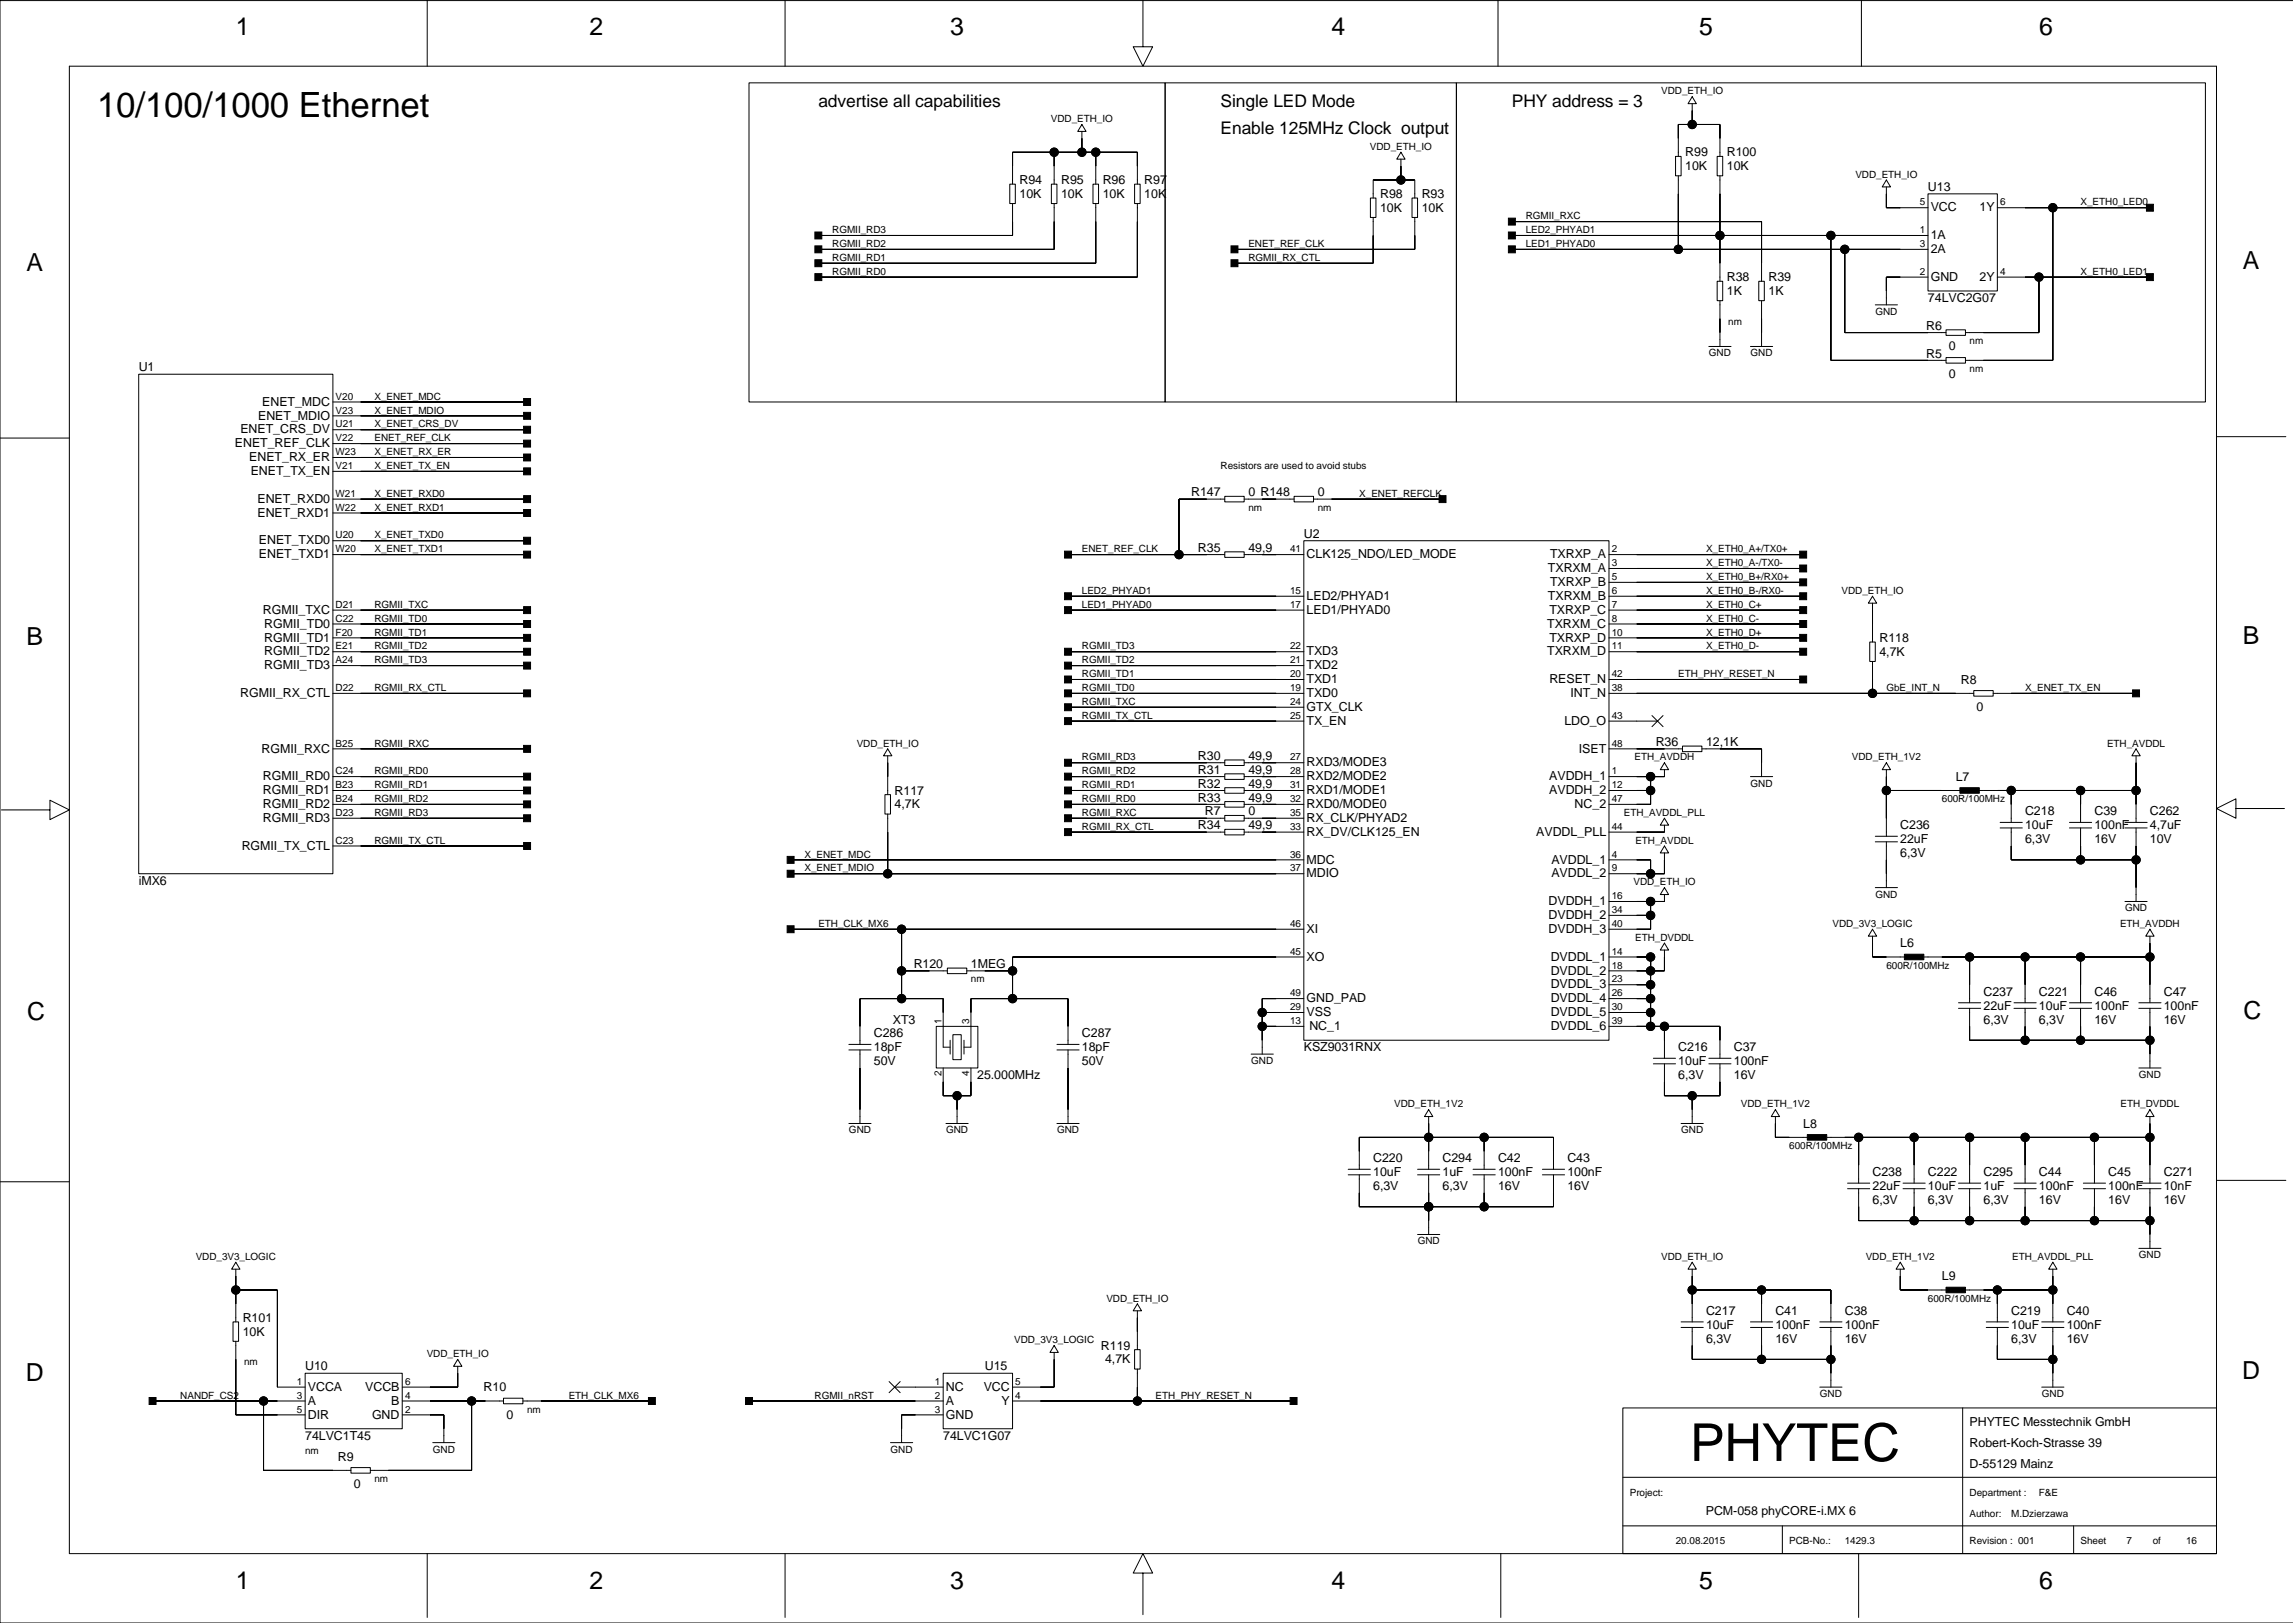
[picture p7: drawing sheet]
<svg xmlns="http://www.w3.org/2000/svg" width="420mm" height="297mm" viewBox="0 0 420 297" stroke-linecap="round" stroke-linejoin="round" font-family="sans-serif">
<defs><g id="words">
<text font-size="9.6" x="309.4" y="267.4">PHYTEC</text>
<text font-size="6.4" x="17.8" y="21.3">10/100/1000 Ethernet</text>
<g font-size="4.6">
<text x="43.2" y="6.4">1</text>
<text x="107.9" y="6.4">2</text>
<text x="174" y="6.4">3</text>
<text x="243.8" y="6.4">4</text>
<text x="311.1" y="6.4">5</text>
<text x="373.3" y="6.4">6</text>
<text x="4.8" y="49.5">A</text>
<text x="410.6" y="49.3">A</text>
<text x="4.8" y="118.1">B</text>
<text x="410.6" y="117.8">B</text>
<text x="5" y="186.7">C</text>
<text x="410.8" y="186.4">C</text>
<text x="4.7" y="252.7">D</text>
<text x="410.5" y="252.4">D</text>
<text x="43.2" y="290.8">1</text>
<text x="107.9" y="290.8">2</text>
<text x="174" y="290.8">3</text>
<text x="243.8" y="290.8">4</text>
<text x="311.1" y="290.8">5</text>
<text x="373.3" y="290.8">6</text>
</g>
<g font-size="3.2">
<text x="149.8" y="19.5">advertise all capabilities</text>
<text x="223.5" y="19.5">Single LED Mode</text>
<text x="276.8" y="19.5">PHY address = 3</text>
<text x="223.5" y="24.6">Enable 125MHz Clock output</text>
</g>
<g font-size="2.3">
<text x="308.5" y="28.6">R99</text>
<text x="316.2" y="28.6">R100</text>
<text x="186.6" y="33.7">R94</text>
<text x="194.3" y="33.7">R95</text>
<text x="201.9" y="33.7">R96</text>
<text x="209.5" y="33.7">R97</text>
<text x="308.5" y="31.2">10K</text>
<text x="316.2" y="31.2">10K</text>
<text x="353" y="35">U13</text>
<text x="186.6" y="36.2">10K</text>
<text x="194.3" y="36.2">10K</text>
<text x="201.9" y="36.2">10K</text>
<text x="209.5" y="36.2">10K</text>
<text x="252.7" y="38.8">10K</text>
<text x="252.7" y="36.2">R98</text>
<text x="260.3" y="36.2">R93</text>
<text x="260.3" y="38.8">10K</text>
<text x="353.5" y="38.7">VCC</text>
<text x="362.4" y="38.7">1Y</text>
<text x="353.5" y="43.8">1A</text>
<text x="353.5" y="46.3">2A</text>
<text x="316.2" y="51.5">R38</text>
<text x="323.8" y="51.5">R39</text>
<text x="353.5" y="51.4">GND</text>
<text x="362.4" y="51.4">2Y</text>
<text x="316.2" y="54">1K</text>
<text x="323.8" y="54">1K</text>
<text x="353" y="55.3">74LVC2G07</text>
<text x="352.6" y="65.4">R5</text>
<text x="352.6" y="60.4">R6</text>
<text x="356.8" y="64.1">0</text>
<text x="25.4" y="68">U1</text>
<text x="356.8" y="69.2">0</text>
<text x="47.3" y="76.8">ENET_MDIO</text>
<text x="48" y="74.2">ENET_MDC</text>
<text x="43" y="81.9">ENET_REF_CLK</text>
<text x="44" y="79.3">ENET_CRS_DV</text>
<text x="45.6" y="84.4">ENET_RX_ER</text>
<text x="45.9" y="86.9">ENET_TX_EN</text>
<text x="47.1" y="94.6">ENET_RXD1</text>
<text x="47.1" y="92">ENET_RXD0</text>
<text x="218.1" y="90.8">R147</text>
<text x="228.5" y="90.8">0 R148</text>
<text x="241.2" y="90.8">0</text>
<text x="47.4" y="99.6">ENET_TXD0</text>
<text x="219.3" y="101">R35</text>
<text x="228.5" y="101">49,9</text>
<text x="238.7" y="98.4">U2</text>
<text x="47.4" y="102.2">ENET_TXD1</text>
<text x="239.2" y="102.2">CLK125_NDO/LED_MODE</text>
<text x="283.4" y="104.7">TXRXM_A</text>
<text x="283.8" y="102.2">TXRXP_A</text>
<text x="283.8" y="107.3">TXRXP_B</text>
<text x="48.1" y="112.3">RGMII_TXC</text>
<text x="239.2" y="112.3">LED1/PHYAD0</text>
<text x="239.2" y="109.8">LED2/PHYAD1</text>
<text x="283.4" y="109.8">TXRXM_B</text>
<text x="283.7" y="112.3">TXRXP_C</text>
<text x="48.4" y="114.9">RGMII_TD0</text>
<text x="48.4" y="117.4">RGMII_TD1</text>
<text x="48.4" y="120">RGMII_TD2</text>
<text x="239.2" y="120">TXD3</text>
<text x="283.3" y="114.9">TXRXM_C</text>
<text x="283.3" y="120">TXRXM_D</text>
<text x="283.7" y="117.4">TXRXP_D</text>
<text x="344.1" y="117.5">R118</text>
<text x="48.4" y="122.5">RGMII_TD3</text>
<text x="239.2" y="125">TXD1</text>
<text x="239.2" y="122.5">TXD2</text>
<text x="283.7" y="125">RESET_N</text>
<text x="344.1" y="120">4,7K</text>
<text x="359" y="125.1">R8</text>
<text x="44" y="127.6">RGMII_RX_CTL</text>
<text x="239.2" y="127.6">TXD0</text>
<text x="239.2" y="130.1">GTX_CLK</text>
<text x="287.5" y="127.6">INT_N</text>
<text x="361.9" y="130.1">0</text>
<text x="47.9" y="137.7">RGMII_RXC</text>
<text x="239.2" y="132.7">TX_EN</text>
<text x="286.4" y="132.7">LDO_O</text>
<text x="289.1" y="137.7">ISET</text>
<text x="303.1" y="136.5">R36</text>
<text x="312.3" y="136.5">12,1K</text>
<text x="48.1" y="142.8">RGMII_RD0</text>
<text x="219.3" y="139.1">R30</text>
<text x="219.3" y="141.6">R31</text>
<text x="228.5" y="139.1">49,9</text>
<text x="228.5" y="141.6">49,9</text>
<text x="239.2" y="142.8">RXD2/MODE2</text>
<text x="239.2" y="140.3">RXD3/MODE3</text>
<text x="283.7" y="142.8">AVDDH_1</text>
<text x="358.1" y="142.9">L7</text>
<text x="48.1" y="145.4">RGMII_RD1</text>
<text x="48.1" y="147.9">RGMII_RD2</text>
<text x="163.8" y="148">4,7K</text>
<text x="163.8" y="145.4">R117</text>
<text x="219.3" y="144.2">R32</text>
<text x="219.3" y="146.7">R33</text>
<text x="220.6" y="149.2">R7</text>
<text x="228.5" y="144.2">49,9</text>
<text x="228.5" y="146.7">49,9</text>
<text x="228.5" y="149.2">0</text>
<text x="239.2" y="147.9">RXD0/MODE0</text>
<text x="239.2" y="145.4">RXD1/MODE1</text>
<text x="283.7" y="145.4">AVDDH_2</text>
<text x="288.3" y="147.9">NC_2</text>
<text x="370.8" y="149.2">C218</text>
<text x="383.5" y="149.2">C39</text>
<text x="393.6" y="149.2">C262</text>
<text x="44.2" y="155.5">RGMII_TX_CTL</text>
<text x="48.1" y="150.4">RGMII_RD3</text>
<text x="219.3" y="151.8">R34</text>
<text x="228.5" y="151.8">49,9</text>
<text x="239.2" y="150.4">RX_CLK/PHYAD2</text>
<text x="239.2" y="153">RX_DV/CLK125_EN</text>
<text x="281.3" y="153">AVDDL_PLL</text>
<text x="347.9" y="154.3">22uF</text>
<text x="347.9" y="151.8">C236</text>
<text x="370.8" y="151.8">10uF</text>
<text x="370.8" y="154.3">6,3V</text>
<text x="383.5" y="151.8">100nF</text>
<text x="383.5" y="154.3">16V</text>
<text x="393.6" y="151.8">4,7uF</text>
<text x="393.6" y="154.3">10V</text>
<text x="25.4" y="161.9">iMX6</text>
<text x="239.2" y="158">MDC</text>
<text x="239.2" y="160.6">MDIO</text>
<text x="284" y="158">AVDDL_1</text>
<text x="284" y="160.6">AVDDL_2</text>
<text x="347.9" y="156.9">6,3V</text>
<text x="283.5" y="165.7">DVDDH_1</text>
<text x="239.2" y="170.7">XI</text>
<text x="283.5" y="168.2">DVDDH_2</text>
<text x="283.5" y="170.7">DVDDH_3</text>
<text x="347.9" y="173.4">L6</text>
<text x="167.3" y="177.2">R120</text>
<text x="177.8" y="177.2">1MEG</text>
<text x="239.2" y="175.8">XO</text>
<text x="283.9" y="175.8">DVDDL_1</text>
<text x="283.9" y="178.4">DVDDL_2</text>
<text x="239.2" y="183.4">GND_PAD</text>
<text x="239.2" y="186">VSS</text>
<text x="283.9" y="180.9">DVDDL_3</text>
<text x="283.9" y="183.4">DVDDL_4</text>
<text x="283.9" y="186">DVDDL_5</text>
<text x="363.1" y="182.2">C237</text>
<text x="363.1" y="184.8">22uF</text>
<text x="373.3" y="182.2">C221</text>
<text x="373.3" y="184.8">10uF</text>
<text x="383.5" y="184.8">100nF</text>
<text x="383.5" y="182.2">C46</text>
<text x="396.1" y="184.8">100nF</text>
<text x="396.1" y="182.2">C47</text>
<text x="160" y="189.9">C286</text>
<text x="163.5" y="187.3">XT3</text>
<text x="198.1" y="189.9">C287</text>
<text x="239.7" y="188.5">NC_1</text>
<text x="283.9" y="188.5">DVDDL_6</text>
<text x="363.1" y="187.3">6,3V</text>
<text x="373.3" y="187.3">6,3V</text>
<text x="383.5" y="187.3">16V</text>
<text x="396.1" y="187.3">16V</text>
<text x="160" y="195">50V</text>
<text x="160" y="192.4">18pF</text>
<text x="178.9" y="197.5">25.000MHz</text>
<text x="198.1" y="195">50V</text>
<text x="198.1" y="192.4">18pF</text>
<text x="238.7" y="192.4">KSZ9031RNX</text>
<text x="307.3" y="197.5">6,3V</text>
<text x="307.3" y="192.4">C216</text>
<text x="307.3" y="195">10uF</text>
<text x="317.4" y="195">100nF</text>
<text x="317.4" y="197.5">16V</text>
<text x="317.4" y="192.4">C37</text>
<text x="330.1" y="206.4">L8</text>
<text x="251.4" y="212.7">C220</text>
<text x="251.4" y="215.3">10uF</text>
<text x="264.1" y="212.7">C294</text>
<text x="264.1" y="215.3">1uF</text>
<text x="274.3" y="215.3">100nF</text>
<text x="274.3" y="212.7">C42</text>
<text x="287" y="212.7">C43</text>
<text x="287" y="215.3">100nF</text>
<text x="342.8" y="215.3">C238</text>
<text x="353" y="215.3">C222</text>
<text x="363.1" y="215.3">C295</text>
<text x="373.3" y="215.3">C44</text>
<text x="386" y="215.3">C45</text>
<text x="396.1" y="215.3">C271</text>
<text x="251.4" y="217.8">6,3V</text>
<text x="264.1" y="217.8">6,3V</text>
<text x="274.3" y="217.8">16V</text>
<text x="287" y="217.8">16V</text>
<text x="342.8" y="220.4">6,3V</text>
<text x="342.8" y="217.8">22uF</text>
<text x="353" y="220.4">6,3V</text>
<text x="353" y="217.8">10uF</text>
<text x="363.1" y="220.4">6,3V</text>
<text x="363.1" y="217.8">1uF</text>
<text x="373.3" y="220.4">16V</text>
<text x="373.3" y="217.8">100nF</text>
<text x="386" y="220.4">16V</text>
<text x="386" y="217.8">100nF</text>
<text x="396.1" y="220.4">16V</text>
<text x="396.1" y="217.8">10nF</text>
<text x="355.5" y="234.3">L9</text>
<text x="44.4" y="244.5">10K</text>
<text x="44.4" y="241.9">R101</text>
<text x="312.3" y="245.7">6,3V</text>
<text x="312.3" y="243.2">10uF</text>
<text x="312.3" y="240.7">C217</text>
<text x="325" y="245.7">16V</text>
<text x="325" y="240.7">C41</text>
<text x="325" y="243.2">100nF</text>
<text x="337.7" y="240.7">C38</text>
<text x="337.7" y="245.7">16V</text>
<text x="337.7" y="243.2">100nF</text>
<text x="368.2" y="245.7">6,3V</text>
<text x="368.2" y="243.2">10uF</text>
<text x="368.2" y="240.7">C219</text>
<text x="378.4" y="243.2">100nF</text>
<text x="378.4" y="245.7">16V</text>
<text x="378.4" y="240.7">C40</text>
<text x="55.9" y="250.8">U10</text>
<text x="180.3" y="250.8">U15</text>
<text x="201.6" y="247">R119</text>
<text x="202.3" y="249.5">4,7K</text>
<text x="56.4" y="257.1">A</text>
<text x="56.4" y="254.5">VCCA</text>
<text x="66.9" y="254.5">VCCB</text>
<text x="71.6" y="257.1">B</text>
<text x="88.5" y="254.6">R10</text>
<text x="173.2" y="254.5">NC</text>
<text x="173.2" y="257.1">A</text>
<text x="180.1" y="254.5">VCC</text>
<text x="183.4" y="257.1">Y</text>
<text x="55.9" y="263.5">74LVC1T45</text>
<text x="56.4" y="259.6">DIR</text>
<text x="68.1" y="259.6">GND</text>
<text x="92.7" y="259.6">0</text>
<text x="172.7" y="263.5">74LVC1G07</text>
<text x="173.2" y="259.6">GND</text>
<text x="360.6" y="261">PHYTEC Messtechnik GmbH</text>
<text x="61.9" y="267.3">R9</text>
<text x="360.6" y="268.6">D-55129 Mainz</text>
<text x="360.6" y="264.8">Robert-Koch-Strasse 39</text>
<text x="64.8" y="272.3">0</text>
<text x="312.3" y="277.2">PCM-058 phyCORE-i.MX 6</text>
</g>
<g font-size="1.8">
<text x="304.1" y="17.3">VDD_ETH_IO</text>
<text x="192.4" y="22.4">VDD_ETH_IO</text>
<text x="250.8" y="27.4">VDD_ETH_IO</text>
<text x="339.7" y="32.5">VDD_ETH_IO</text>
<text x="279.3" y="40.1">RGMII_RXC</text>
<text x="351.5" y="37.6">5</text>
<text x="366.2" y="37.6">6</text>
<text x="380.9" y="37.6">X_ETH0_LED0</text>
<text x="152.4" y="47.8">RGMII_RD1</text>
<text x="152.4" y="45.2">RGMII_RD2</text>
<text x="152.4" y="42.7">RGMII_RD3</text>
<text x="228.5" y="45.2">ENET_REF_CLK</text>
<text x="228.5" y="47.8">RGMII_RX_CTL</text>
<text x="279.3" y="42.7">LED2_PHYAD1</text>
<text x="279.3" y="45.2">LED1_PHYAD0</text>
<text x="351.5" y="45.2">3</text>
<text x="351.5" y="42.7">1</text>
<text x="152.4" y="50.3">RGMII_RD0</text>
<text x="351.5" y="50.3">2</text>
<text x="366.2" y="50.3">4</text>
<text x="380.9" y="50.3">X_ETH0_LED1</text>
<text x="316.4" y="59.4">nm</text>
<text x="343.4" y="57.6">GND</text>
<text x="312.9" y="65.2">GND</text>
<text x="320.5" y="65.2">GND</text>
<text x="360.6" y="63">nm</text>
<text x="360.6" y="68.1">nm</text>
<text x="61.5" y="73.2">V20</text>
<text x="61.5" y="75.7">V23</text>
<text x="68.6" y="73.2">X_ENET_MDC</text>
<text x="68.6" y="75.7">X_ENET_MDIO</text>
<text x="61.5" y="80.8">V22</text>
<text x="61.5" y="83.3">W23</text>
<text x="61.5" y="78.2">U21</text>
<text x="68.6" y="78.2">X_ENET_CRS_DV</text>
<text x="68.6" y="83.3">X_ENET_RX_ER</text>
<text x="68.6" y="80.8">ENET_REF_CLK</text>
<text x="61.5" y="85.9">V21</text>
<text x="68.6" y="85.9">X_ENET_TX_EN</text>
<text x="223.5" y="85.9">Resistors are used to avoid stubs</text>
<text x="61.5" y="90.9">W21</text>
<text x="61.5" y="93.5">W22</text>
<text x="68.6" y="90.9">X_ENET_RXD0</text>
<text x="68.6" y="93.5">X_ENET_RXD1</text>
<text x="228.5" y="93.5">nm</text>
<text x="241.2" y="93.5">nm</text>
<text x="248.9" y="90.9">X_ENET_REFCLK</text>
<text x="61.5" y="98.5">U20</text>
<text x="61.5" y="101.1">W20</text>
<text x="68.6" y="101.1">X_ENET_TXD1</text>
<text x="68.6" y="98.5">X_ENET_TXD0</text>
<text x="198.1" y="101.1">ENET_REF_CLK</text>
<text x="236.2" y="101.1">41</text>
<text x="295.1" y="101.1">2</text>
<text x="312.3" y="101.1">X_ETH0_A+/TX0+</text>
<text x="295.1" y="106.2">5</text>
<text x="295.1" y="103.6">3</text>
<text x="312.3" y="103.6">X_ETH0_A-/TX0-</text>
<text x="312.3" y="106.2">X_ETH0_B+/RX0+</text>
<text x="61.5" y="111.2">D21</text>
<text x="61.5" y="113.8">C22</text>
<text x="68.6" y="111.2">RGMII_TXC</text>
<text x="68.6" y="113.8">RGMII_TD0</text>
<text x="198.1" y="108.7">LED2_PHYAD1</text>
<text x="198.1" y="111.2">LED1_PHYAD0</text>
<text x="236.2" y="111.2">17</text>
<text x="236.2" y="108.7">15</text>
<text x="295.1" y="113.8">8</text>
<text x="295.1" y="111.2">7</text>
<text x="295.1" y="108.7">6</text>
<text x="312.3" y="108.7">X_ETH0_B-/RX0-</text>
<text x="312.3" y="113.8">X_ETH0_C-</text>
<text x="312.3" y="111.2">X_ETH0_C+</text>
<text x="337.2" y="108.7">VDD_ETH_IO</text>
<text x="61.5" y="118.9">E21</text>
<text x="61.5" y="116.3">F20</text>
<text x="68.6" y="116.3">RGMII_TD1</text>
<text x="68.6" y="118.9">RGMII_TD2</text>
<text x="198.1" y="118.9">RGMII_TD3</text>
<text x="236.2" y="118.9">22</text>
<text x="295.1" y="118.9">11</text>
<text x="295.1" y="116.3">10</text>
<text x="312.3" y="118.9">X_ETH0_D-</text>
<text x="312.3" y="116.3">X_ETH0_D+</text>
<text x="61.5" y="121.4">A24</text>
<text x="68.6" y="121.4">RGMII_TD3</text>
<text x="198.1" y="123.9">RGMII_TD1</text>
<text x="198.1" y="121.4">RGMII_TD2</text>
<text x="236.2" y="123.9">20</text>
<text x="236.2" y="121.4">21</text>
<text x="295.1" y="123.9">42</text>
<text x="307.3" y="123.9">ETH_PHY_RESET_N</text>
<text x="61.5" y="126.5">D22</text>
<text x="68.6" y="126.5">RGMII_RX_CTL</text>
<text x="198.1" y="129">RGMII_TXC</text>
<text x="198.1" y="126.5">RGMII_TD0</text>
<text x="198.1" y="131.6">RGMII_TX_CTL</text>
<text x="236.2" y="129">24</text>
<text x="236.2" y="131.6">25</text>
<text x="236.2" y="126.5">19</text>
<text x="295.1" y="126.5">38</text>
<text x="295.1" y="131.6">43</text>
<text x="345.4" y="126.5">GbE_INT_N</text>
<text x="370.8" y="126.5">X_ENET_TX_EN</text>
<text x="61.5" y="136.6">B25</text>
<text x="68.6" y="136.6">RGMII_RXC</text>
<text x="156.9" y="136.6">VDD_ETH_IO</text>
<text x="295.1" y="136.6">48</text>
<text x="385.8" y="136.6">ETH_AVDDL</text>
<text x="61.5" y="141.7">C24</text>
<text x="68.6" y="141.7">RGMII_RD0</text>
<text x="198.1" y="141.7">RGMII_RD2</text>
<text x="198.1" y="139.2">RGMII_RD3</text>
<text x="236.2" y="141.7">28</text>
<text x="236.2" y="139.2">27</text>
<text x="295.1" y="141.7">1</text>
<text x="299.3" y="139.2">ETH_AVDDH</text>
<text x="320.5" y="143.9">GND</text>
<text x="339" y="139.2">VDD_ETH_1V2</text>
<text x="61.5" y="149.3">D23</text>
<text x="61.5" y="146.8">B24</text>
<text x="61.5" y="144.3">B23</text>
<text x="68.6" y="144.3">RGMII_RD1</text>
<text x="68.6" y="146.8">RGMII_RD2</text>
<text x="68.6" y="149.3">RGMII_RD3</text>
<text x="198.1" y="149.3">RGMII_RXC</text>
<text x="198.1" y="146.8">RGMII_RD0</text>
<text x="198.1" y="144.3">RGMII_RD1</text>
<text x="236.2" y="146.8">32</text>
<text x="236.2" y="144.3">31</text>
<text x="236.2" y="149.3">35</text>
<text x="295.1" y="144.3">12</text>
<text x="295.1" y="146.8">47</text>
<text x="297.3" y="149.3">ETH_AVDDL_PLL</text>
<text x="355.5" y="146.8">600R/100MHz</text>
<text x="61.5" y="154.4">C23</text>
<text x="68.6" y="154.4">RGMII_TX_CTL</text>
<text x="198.1" y="151.9">RGMII_RX_CTL</text>
<text x="236.2" y="151.9">33</text>
<text x="295.1" y="151.9">44</text>
<text x="299.4" y="154.4">ETH_AVDDL</text>
<text x="147.3" y="157">X_ENET_MDC</text>
<text x="147.3" y="159.5">X_ENET_MDIO</text>
<text x="236.2" y="157">36</text>
<text x="236.2" y="159.5">37</text>
<text x="295.1" y="157">4</text>
<text x="295.1" y="159.5">9</text>
<text x="295.1" y="164.6">16</text>
<text x="295.1" y="167.1">34</text>
<text x="299.1" y="162">VDD_ETH_IO</text>
<text x="343.4" y="164.3">GND</text>
<text x="389.1" y="166.8">GND</text>
<text x="149.8" y="169.7">ETH_CLK_MX6</text>
<text x="236.2" y="169.7">46</text>
<text x="295.1" y="169.7">40</text>
<text x="299.4" y="172.2">ETH_DVDDL</text>
<text x="335.5" y="169.7">VDD_3V3_LOGIC</text>
<text x="388.1" y="169.7">ETH_AVDDH</text>
<text x="177.8" y="179.8">nm</text>
<text x="236.2" y="174.7">45</text>
<text x="295.1" y="174.7">14</text>
<text x="295.1" y="177.3">18</text>
<text x="295.1" y="179.8">23</text>
<text x="345.4" y="177.3">600R/100MHz</text>
<text x="236.2" y="184.9">29</text>
<text x="236.2" y="182.4">49</text>
<text x="295.1" y="182.4">26</text>
<text x="295.1" y="184.9">30</text>
<text x="172.4" y="187.3" transform="rotate(-90 172.4 187.3)">1</text>
<text x="177.4" y="187.3" transform="rotate(-90 177.4 187.3)">3</text>
<text x="236.2" y="187.4">13</text>
<text x="295.1" y="187.4">39</text>
<text x="172.4" y="197" transform="rotate(-90 172.4 197)">2</text>
<text x="177.4" y="197" transform="rotate(-90 177.4 197)">4</text>
<text x="229.1" y="194.7">GND</text>
<text x="391.6" y="197.3">GND</text>
<text x="255.2" y="202.7">VDD_ETH_1V2</text>
<text x="318.7" y="202.7">VDD_ETH_1V2</text>
<text x="388.2" y="202.7">ETH_DVDDL</text>
<text x="155.4" y="207.4">GND</text>
<text x="173.2" y="207.4">GND</text>
<text x="193.5" y="207.4">GND</text>
<text x="307.8" y="207.4">GND</text>
<text x="327.6" y="210.3">600R/100MHz</text>
<text x="259.6" y="227.7">GND</text>
<text x="35.8" y="230.6">VDD_3V3_LOGIC</text>
<text x="304.1" y="230.6">VDD_ETH_IO</text>
<text x="341.6" y="230.6">VDD_ETH_1V2</text>
<text x="368.4" y="230.6">ETH_AVDDL_PLL</text>
<text x="391.6" y="230.3">GND</text>
<text x="202.6" y="238.2">VDD_ETH_IO</text>
<text x="353" y="238.2">600R/100MHz</text>
<text x="185.7" y="245.8">VDD_3V3_LOGIC</text>
<text x="44.7" y="249.9">nm</text>
<text x="78.1" y="248.4">VDD_ETH_IO</text>
<text x="33" y="256">NANDF_CS2</text>
<text x="54.4" y="253.5">1</text>
<text x="54.4" y="256">3</text>
<text x="74.2" y="253.5">6</text>
<text x="74.2" y="256">4</text>
<text x="104.1" y="256">ETH_CLK_MX6</text>
<text x="149.1" y="256">RGMII_nRST</text>
<text x="171.2" y="256">2</text>
<text x="171.2" y="253.5">1</text>
<text x="185.9" y="256">4</text>
<text x="185.9" y="253.5">5</text>
<text x="211.6" y="256">ETH_PHY_RESET_N</text>
<text x="333.2" y="255.7">GND</text>
<text x="373.8" y="255.7">GND</text>
<text x="54.4" y="258.5">5</text>
<text x="74.2" y="258.5">2</text>
<text x="96.5" y="258.5">nm</text>
<text x="171.2" y="258.5">3</text>
<text x="55.9" y="266.2">nm</text>
<text x="79.3" y="265.8">GND</text>
<text x="163.1" y="265.8">GND</text>
<text x="68.6" y="271.2">nm</text>
<text x="298.4" y="273.8">Project:</text>
<text x="360.6" y="273.8">Department :</text>
<text x="373.3" y="273.8">F&amp;E</text>
<text x="360.6" y="277.6">Author:</text>
<text x="368.2" y="277.6">M.Dzierzawa</text>
<text x="306.8" y="282.7">20.08.2015</text>
<text x="327.6" y="282.7">PCB-No.:</text>
<text x="337.7" y="282.7">1429.3</text>
<text x="360.6" y="282.7">Revision : 001</text>
<text x="380.9" y="282.7">Sheet</text>
<text x="389.3" y="282.7">7</text>
<text x="394.1" y="282.7">of</text>
<text x="400.2" y="282.7">16</text>
</g>
</g></defs>
<g fill="none" stroke="#000" stroke-width=".18">
<path d="M78.2 -.1v12.2M143.7 -.1v12.2M209.2 -.1v8.7h1.8l-1.8 3.5-1.7-3.5h1.7M274.3 -.1v12.2M340.8 -.1v12.2M137.1 15.2h76.2v58.4h-76.2zM213.3 15.2h53.3v58.4h-53.3zM266.6 15.2h137.2v58.4h-137.2zM309.8 17.7l.8 1.3h-1.6zM309.8 19v3.8M419.9 .1h-419.9v296.9h419.9M184.9 33.7h1v3.6h-1z"/>
<path d="M185.4 33.7v-5.8h22.8v5.8M185.4 37.3v5.8h-35.6M192.5 33.7h1v3.6h-1zM193 27.9v5.8M193 37.3v8.3h-43.2M198.1 22.8l.7 1.3h-1.5zM198.1 24.1v3.8M200.1 33.7h1v3.6h-1zM200.6 27.9v5.8M200.6 37.3v10.9h-50.8M207.7 33.7h1v3.6h-1zM208.2 37.3v13.4h-58.4"/>
<path d="M250.9 36.2h1v3.6h-1zM251.4 36.2v-3.3h7.6v3.3M251.4 39.8v8.4h-25.4M256.5 27.9l.7 1.2h-1.5zM256.5 29.1v3.8M258.5 36.2h1v3.6h-1zM259 39.8v5.8h-33M306.8 28.6h1v3.6h-1zM307.3 28.6v-5.8h7.6v5.8M307.3 32.2v13.4M314.4 28.6h1v3.6h-1zM314.9 32.2v19.3"/>
<path d="M345.4 32.9l.7 1.3h-1.5zM345.4 34.2v3.8h7.6M353 35.5h12.7v17.8h-12.7zM365.7 38h27.9M375.8 38v28h-16M276.8 40.6h45.7v10.9M276.8 43.1h76.2M276.8 45.6h76.2M314.4 51.5h1v3.5h-1zM314.9 55v8.4M322 51.5h1v3.5h-1zM322.5 55v8.4"/>
<path d="M335.2 43.1v22.9h21.1M337.7 45.6v15.3h18.6M343.3 55.8h4.1M353 50.7h-7.6v5.1M365.7 50.7h27.9M373.3 50.7v10.2h-13.5M25.4 68.5h35.5v91.4h-35.5zM60.9 76.1h35.6M60.9 78.6h35.6M60.9 73.6h35.6M312.9 63.4h4M320.5 63.4h4"/>
<path d="M356.3 65.4h3.5v1.1h-3.5zM356.3 60.4h3.5v1h-3.5zM405.8 79.9h12.7M0 80.2h12.7M60.9 81.2h35.6M60.9 83.7h35.6M60.9 93.9h35.6M60.9 91.3h35.6M60.9 86.3h35.6M60.9 99h35.6M224.2 90.8h3.6v1.1h-3.6zM224.2 91.3h-8.3v10.2"/>
<path d="M227.8 91.3h9.1M236.9 90.8h3.6v1.1h-3.6zM238.7 99h55.9v91.4h-55.9zM240.5 91.3h23.6M60.9 101.5h35.6M60.9 111.7h35.6M60.9 114.2h35.6M60.9 116.7h35.6M60.9 119.3h35.6M195.5 101.5h28.7M195.5 109.1h43.2M195.5 111.7h43.2"/>
<path d="M195.5 119.3h43.2M224.2 101h3.6v1h-3.6zM227.8 101.5h10.9M294.6 101.5h35.5M294.6 104h35.5M294.6 106.6h35.5M294.6 109.1h35.5M294.6 111.7h35.5M294.6 114.2h35.5M294.6 116.7h35.5M294.6 119.3h35.5M342.3 117.5h1v3.6h-1z"/>
<path d="M342.8 109.1l.8 1.3h-1.5zM342.8 110.4v7.1M60.9 126.9h35.6M60.9 121.8h35.6M60.9 137.1h35.6M162.5 137.1l.8 1.2h-1.5zM162.5 138.3v7.1M195.5 126.9h43.2M195.5 124.4h43.2M195.5 121.8h43.2M195.5 129.4h43.2M195.5 132h43.2"/>
<path d="M195.5 139.6h28.7M224.2 139.1h3.6v1h-3.6zM227.8 139.6h10.9M294.6 126.9h66.8M294.6 124.4h35.5M294.6 132h8.9M294.6 137.1h13.4M299.7 132h.1M302.4 131l2.1 2M304.5 131l-2.1 2M304.7 139.6l.8 1.3h-1.5zM308 136.5h3.6v1.1h-3.6z"/>
<path d="M311.6 137.1h10.9v5M342.8 121.1v5.8M345.4 139.6l.7 1.3h-1.5zM361.4 126.4h3.5v1h-3.5zM364.9 126.9h26.2M391.1 137.1l.7 1.2h-1.5zM391.1 138.3v12.2M.3 148.2h8.8v-1.7l3.6 1.7-3.6 1.8v-1.8M60.9 149.8h35.6M60.9 147.2h35.6M60.9 144.7h35.6M60.9 142.1h35.6"/>
<path d="M60.9 154.8h35.6M144.7 157.4h94M144.7 159.9h94M162 145.4h1v3.6h-1zM162.5 149v10.9M195.5 149.8h28.7M195.5 152.3h28.7M195.5 147.2h28.7M195.5 144.7h28.7M195.5 142.1h28.7M224.2 141.6h3.6v1h-3.6zM224.2 144.2h3.6v1h-3.6z"/>
<path d="M224.2 146.7h3.6v1h-3.6zM224.2 151.8h3.6v1h-3.6zM224.2 149.2h3.6v1.1h-3.6zM227.8 149.8h10.9M227.8 152.3h10.9M227.8 147.2h10.9M227.8 144.7h10.9M227.8 142.1h10.9M294.6 157.4h7.6v2.5M294.6 144.7h7.6M302.2 142.1v5.1h-7.6M304.7 154.8l.8 1.3h-1.5z"/>
<path d="M304.7 149.8l.8 1.2h-1.5zM304.7 156.1v3.8h-10.1M304.7 151v1.3h-10.1M304.7 140.9v1.2h-10.1M320.5 142.1h4M343.3 153.1h4.1M343.3 154.1h4.1M345.4 144.7h13.4M345.4 140.9v12.2M345.4 154.1v8.3M362.4 144.7h28.7M366.2 150.5h4"/>
<path d="M366.2 151.5h4M368.2 151.5v5.9h22.9M368.2 144.7v5.8M378.9 150.5h4M378.9 151.5h4M380.9 144.7v5.8M380.9 151.5v5.9M389 150.5h4.1M389 151.5h4.1M391.1 151.5v13.5M409.4 148v1.8l-3.6-1.8 3.6-1.8v1.8h8.8M144.7 170.1h94"/>
<path d="M165.1 177.7h8.3M165.1 170.1v12.7M173.4 177.2h3.6v1h-3.6zM177 177.7h8.4M238.7 175.1h-53.3v7.7M294.6 175.1h7.6v12.7M294.6 167.5h7.6M302.2 165v5.1h-7.6M304.7 172.6l.8 1.3h-1.5zM304.7 162.4l.8 1.3h-1.5zM304.7 163.7v1.3h-10.1M304.7 173.9v3.8h-10.1"/>
<path d="M342.8 170.1l.8 1.2h-1.5zM342.8 171.3v3.8h5.9M343.3 162.4h4.1M352.2 175.1h41.4M360.6 175.1v8.4M370.8 175.1v8.4M380.9 175.1v8.4M389 165h4.1M393.6 170.1l.8 1.2h-1.6zM393.6 171.3v12.2M155.4 191.1h4.1M155.4 192.2h4.1"/>
<path d="M157.4 191.1v-8.3h15.3v8.9h1.3M157.4 192.2v13.4M171.4 187.8h7.6v7.7h-7.6zM172.7 195.5v5h5.1v-5M174 190.4v2.5M174.5 189.4h1.5v4.5h-1.5zM176.5 190.4v2.5M193.5 191.1h4.1M193.5 192.2h4.1M195.5 191.1v-8.3h-17.7v8.9h-1.3M195.5 192.2v13.4M229.1 192.9h4"/>
<path d="M231.1 187.8h7.6M231.1 185.3h7.6M238.7 182.8h-7.6v10.1M294.6 182.8h7.6M294.6 187.8h20.3v5.9M294.6 180.2h7.6M294.6 185.3h7.6M302.7 193.7h4.1M302.7 194.7h4.1M304.7 187.8v5.9M304.7 194.7v5.8h10.2v-5.8M312.9 193.7h4"/>
<path d="M312.9 194.7h4M358.6 183.5h4M358.6 184.5h4M360.6 184.5v5.9h33M368.7 183.5h4.1M368.7 184.5h4.1M370.8 184.5v5.9M378.9 183.5h4M378.9 184.5h4M380.9 184.5v5.9M391.6 183.5h4M391.6 184.5h4"/>
<path d="M391.6 195.5h4M393.6 184.5v11M0 216.3h12.7M155.4 205.6h4.1M173.2 205.6h4.1M175.2 200.5v5.1M193.5 205.6h4.1M246.8 214h4.1M246.8 215h4.1M248.9 214v-5.8h35.5v5.8M248.9 215v5.9h35.5v-5.9M259.5 214h4.1"/>
<path d="M259.5 215h4.1M261.6 203.1l.7 1.3h-1.5zM261.6 204.4v9.6M261.6 215v10.9M269.7 214h4M269.7 215h4M271.7 208.2v5.8M271.7 215v5.9M282.4 214h4M282.4 215h4M307.8 205.6h4M309.8 200.5v5.1"/>
<path d="M325 203.1l.8 1.3h-1.5zM325 204.4v3.8h5.9M334.4 208.2h59.2M338.3 216.5h4M338.3 217.6h4M340.3 208.2v8.3M340.3 217.6v5.8h53.3M348.4 216.5h4.1M348.4 217.6h4.1M350.4 208.2v8.3M350.4 217.6v5.8M358.6 216.5h4"/>
<path d="M358.6 217.6h4M360.6 208.2v8.3M360.6 217.6v5.8M368.7 216.5h4.1M368.7 217.6h4.1M370.8 208.2v8.3M370.8 217.6v5.8M381.4 216.5h4.1M381.4 217.6h4.1M383.5 208.2v8.3M383.5 217.6v5.8M391.6 216.5h4"/>
<path d="M391.6 217.6h4M393.6 203.1l.8 1.3h-1.6zM393.6 204.4v12.1M393.6 217.6v10.9M405.8 216h12.7M43.2 231l.7 1.3h-1.5zM43.2 236.1h7.6v17.8h5.1M43.2 232.3v9.6M208.2 238.6l.8 1.3h-1.5zM208.2 239.9v7.1M259.5 225.9h4.1M261.6 220.9h.1"/>
<path d="M309.8 231l.8 1.3h-1.6zM309.8 232.3v9.6M309.8 236.1h25.4v5.8M322.5 236.1v5.8M347.9 231l.8 1.3h-1.6zM347.9 232.3v3.8h8.4M359.8 236.1h16M365.7 236.1v5.8M375.8 231l.8 1.3h-1.5zM375.8 232.3v9.6M391.6 228.5h4M27.9 256.4h28"/>
<path d="M42.7 241.9h1v3.6h-1zM43.2 245.5v13.4h12.7M48.2 256.4v12.7h16M55.9 251.3h17.7v10.2h-17.7zM73.6 256.4h18.6M73.6 258.9h7.7v5.1M83.8 248.8l.8 1.3h-1.6zM83.8 250.1v3.8h-10.2M86.3 256.4v12.7h-18.5M92.2 255.9h3.5v1h-3.5zM95.7 256.4h23.7M137.1 256.4h35.6"/>
<path d="M162.8 252.9l2 2M163.8 253.9h8.9M164.8 252.9l-2 2M167.6 253.9h.1M172.7 251.3h12.7v10.2h-12.7zM172.7 258.9h-7.6v5.1M185.4 256.4h51.4M193 246.3l.8 1.2h-1.6zM193 247.5v6.4h-7.6M207.7 247h1v3.6h-1zM208.2 250.6v5.8M297.1 257.7h108.7v26.6h-108.7z"/>
<path d="M307.8 241.9h4M307.8 242.9h4M309.8 242.9v5.9h25.4M320.5 241.9h4M320.5 242.9h4M322.5 242.9v5.9M333.2 241.9h4M333.2 242.9h4M333.2 253.9h4M335.2 242.9v11M359.3 257.7v26.6M363.6 241.9h4.1"/>
<path d="M363.6 242.9h4.1M365.7 242.9v5.9h10.1M373.8 241.9h4.1M373.8 242.9h4.1M373.8 253.9h4.1M375.8 242.9v11M64.2 268.6h3.6v1h-3.6zM79.2 264h4.1M163 264h4.1M297.1 279.3h108.7M297.1 270.4h108.7M326.3 279.3v5"/>
<path d="M379.6 279.3v5M78.2 284.3v11.7M143.7 284.3v11.7M209.2 287.9h1.8l-1.8-3.6-1.7 3.6h1.7v7.6M274.8 284.3v11.7M340.3 284.3v11.7M405.8 284.1v-272h-393.1v272.2h393.1"/>
<circle cx="193" cy="27.9" r=".76"/>
<circle cx="198.1" cy="27.9" r=".76"/>
<circle cx="200.6" cy="27.9" r=".76"/>
<circle cx="256.5" cy="32.9" r=".76"/>
<circle cx="309.8" cy="22.8" r=".76"/>
<circle cx="375.8" cy="38" r=".76"/>
<circle cx="307.3" cy="45.6" r=".76"/>
<circle cx="314.9" cy="43.1" r=".76"/>
<circle cx="335.2" cy="43.1" r=".76"/>
<circle cx="337.7" cy="45.6" r=".76"/>
<circle cx="373.3" cy="50.7" r=".76"/>
<circle cx="215.9" cy="101.5" r=".76"/>
<circle cx="342.8" cy="126.9" r=".76"/>
<circle cx="162.5" cy="159.9" r=".76"/>
<circle cx="302.2" cy="159.9" r=".76"/>
<circle cx="302.2" cy="144.7" r=".76"/>
<circle cx="302.2" cy="142.1" r=".76"/>
<circle cx="345.4" cy="144.7" r=".76"/>
<circle cx="368.2" cy="144.7" r=".76"/>
<circle cx="380.9" cy="144.7" r=".76"/>
<circle cx="380.9" cy="157.4" r=".76"/>
<circle cx="391.1" cy="157.4" r=".76"/>
<circle cx="391.1" cy="144.7" r=".76"/>
<circle cx="165.1" cy="170.1" r=".76"/>
<circle cx="165.1" cy="177.7" r=".76"/>
<circle cx="185.4" cy="177.7" r=".76"/>
<circle cx="302.2" cy="175.1" r=".76"/>
<circle cx="302.2" cy="167.5" r=".76"/>
<circle cx="302.2" cy="165" r=".76"/>
<circle cx="302.2" cy="177.7" r=".76"/>
<circle cx="360.6" cy="175.1" r=".76"/>
<circle cx="370.8" cy="175.1" r=".76"/>
<circle cx="380.9" cy="175.1" r=".76"/>
<circle cx="393.6" cy="175.1" r=".76"/>
<circle cx="165.1" cy="182.8" r=".76"/>
<circle cx="185.4" cy="182.8" r=".76"/>
<circle cx="231.1" cy="187.8" r=".76"/>
<circle cx="231.1" cy="185.3" r=".76"/>
<circle cx="302.2" cy="187.8" r=".76"/>
<circle cx="302.2" cy="182.8" r=".76"/>
<circle cx="302.2" cy="185.3" r=".76"/>
<circle cx="302.2" cy="180.2" r=".76"/>
<circle cx="304.7" cy="187.8" r=".76"/>
<circle cx="370.8" cy="190.4" r=".76"/>
<circle cx="380.9" cy="190.4" r=".76"/>
<circle cx="393.6" cy="190.4" r=".76"/>
<circle cx="175.2" cy="200.5" r=".76"/>
<circle cx="261.6" cy="208.2" r=".76"/>
<circle cx="271.7" cy="208.2" r=".76"/>
<circle cx="309.8" cy="200.5" r=".76"/>
<circle cx="340.3" cy="208.2" r=".76"/>
<circle cx="350.4" cy="208.2" r=".76"/>
<circle cx="360.6" cy="208.2" r=".76"/>
<circle cx="370.8" cy="208.2" r=".76"/>
<circle cx="383.5" cy="208.2" r=".76"/>
<circle cx="393.6" cy="208.2" r=".76"/>
<circle cx="43.2" cy="236.1" r=".76"/>
<circle cx="261.6" cy="220.9" r=".76"/>
<circle cx="271.7" cy="220.9" r=".76"/>
<circle cx="309.8" cy="236.1" r=".76"/>
<circle cx="322.5" cy="236.1" r=".76"/>
<circle cx="350.4" cy="223.4" r=".76"/>
<circle cx="360.6" cy="223.4" r=".76"/>
<circle cx="365.7" cy="236.1" r=".76"/>
<circle cx="370.8" cy="223.4" r=".76"/>
<circle cx="375.8" cy="236.1" r=".76"/>
<circle cx="383.5" cy="223.4" r=".76"/>
<circle cx="393.6" cy="223.4" r=".76"/>
<circle cx="48.2" cy="256.4" r=".76"/>
<circle cx="86.3" cy="256.4" r=".76"/>
<circle cx="208.2" cy="256.4" r=".76"/>
<circle cx="322.5" cy="248.8" r=".76"/>
<circle cx="335.2" cy="248.8" r=".76"/>
<circle cx="375.8" cy="248.8" r=".76"/>
</g>
<g fill="#000" stroke="#000" stroke-width=".18">
<path d="M185.4 27.9v2.5z" fill-rule="evenodd"/>
<path d="M193 27.9v2.5z" fill-rule="evenodd"/>
<path d="M185.4 27.9h7.6z" fill-rule="evenodd"/>
<path d="M193 27.9h5.1z" fill-rule="evenodd"/>
<path d="M198.1 25.3v2.6z" fill-rule="evenodd"/>
<path d="M198.1 27.9h2.5z" fill-rule="evenodd"/>
<path d="M200.6 27.9v2.5z" fill-rule="evenodd"/>
<path d="M200.6 27.9h7.6z" fill-rule="evenodd"/>
<path d="M208.2 27.9v2.5z" fill-rule="evenodd"/>
<path d="M251.4 32.9h5.1z" fill-rule="evenodd"/>
<path d="M256.5 30.4v2.5z" fill-rule="evenodd"/>
<path d="M256.5 32.9h2.5z" fill-rule="evenodd"/>
<path d="M307.3 35.5v10.1z" fill-rule="evenodd"/>
<path d="M307.3 22.8v2.5z" fill-rule="evenodd"/>
<path d="M309.8 20.2v2.6z" fill-rule="evenodd"/>
<path d="M307.3 22.8h2.5z" fill-rule="evenodd"/>
<path d="M314.9 35.5v7.6z" fill-rule="evenodd"/>
<path d="M314.9 22.8v2.5z" fill-rule="evenodd"/>
<path d="M309.8 22.8h5.1z" fill-rule="evenodd"/>
<path d="M345.4 35.5v2.5z" fill-rule="evenodd"/>
<path d="M345.4 38h2.5z" fill-rule="evenodd"/>
<path d="M375.8 38v28z" fill-rule="evenodd"/>
<path d="M370.8 38h5z" fill-rule="evenodd"/>
<path d="M393 37.4h1.2v1.3h-1.2z" fill-rule="evenodd"/>
<path d="M375.8 38h17.8z" fill-rule="evenodd"/>
<path d="M149.2 50.1h1.3v1.2h-1.3z" fill-rule="evenodd"/>
<path d="M149.2 47.5h1.3v1.3h-1.3z" fill-rule="evenodd"/>
<path d="M149.2 45h1.3v1.3h-1.3z" fill-rule="evenodd"/>
<path d="M149.2 42.5h1.3v1.2h-1.3z" fill-rule="evenodd"/>
<path d="M149.8 43.1h35.6z" fill-rule="evenodd"/>
<path d="M185.4 40.6v2.5z" fill-rule="evenodd"/>
<path d="M149.8 45.6h43.2z" fill-rule="evenodd"/>
<path d="M193 40.6v5z" fill-rule="evenodd"/>
<path d="M149.8 48.2h50.8z" fill-rule="evenodd"/>
<path d="M200.6 40.6v7.6z" fill-rule="evenodd"/>
<path d="M149.8 50.7h58.4z" fill-rule="evenodd"/>
<path d="M208.2 40.6v10.1z" fill-rule="evenodd"/>
<path d="M225.4 45h1.2v1.3h-1.2z" fill-rule="evenodd"/>
<path d="M225.4 47.5h1.2v1.3h-1.2z" fill-rule="evenodd"/>
<path d="M226 48.2h25.4z" fill-rule="evenodd"/>
<path d="M251.4 43.1v5.1z" fill-rule="evenodd"/>
<path d="M259 43.1v2.5z" fill-rule="evenodd"/>
<path d="M226 45.6h33z" fill-rule="evenodd"/>
<path d="M276.2 39.9h1.2v1.3h-1.2z" fill-rule="evenodd"/>
<path d="M276.2 42.5h1.2v1.2h-1.2z" fill-rule="evenodd"/>
<path d="M276.2 45h1.2v1.3h-1.2z" fill-rule="evenodd"/>
<path d="M276.8 45.6h30.5z" fill-rule="evenodd"/>
<path d="M314.9 58.3v2.6z" fill-rule="evenodd"/>
<path d="M276.8 43.1h38.1z" fill-rule="evenodd"/>
<path d="M314.9 43.1v5.1z" fill-rule="evenodd"/>
<path d="M322.5 58.3v2.6z" fill-rule="evenodd"/>
<path d="M322.5 40.6v7.6z" fill-rule="evenodd"/>
<path d="M276.8 40.6h45.7z" fill-rule="evenodd"/>
<path d="M335.2 43.1v22.9z" fill-rule="evenodd"/>
<path d="M314.9 43.1h20.3z" fill-rule="evenodd"/>
<path d="M337.7 45.6v15.3z" fill-rule="evenodd"/>
<path d="M307.3 45.6h30.4z" fill-rule="evenodd"/>
<path d="M345.4 50.7v2.6z" fill-rule="evenodd"/>
<path d="M345.4 50.7h2.5z" fill-rule="evenodd"/>
<path d="M335.2 43.1h12.7z" fill-rule="evenodd"/>
<path d="M337.7 45.6h10.2z" fill-rule="evenodd"/>
<path d="M373.3 50.7v10.2z" fill-rule="evenodd"/>
<path d="M370.8 50.7h2.5z" fill-rule="evenodd"/>
<path d="M393 50.1h1.2v1.2h-1.2z" fill-rule="evenodd"/>
<path d="M373.3 50.7h20.3z" fill-rule="evenodd"/>
<path d="M95.9 72.9h1.2v1.3h-1.2z" fill-rule="evenodd"/>
<path d="M95.9 75.5h1.2v1.2h-1.2z" fill-rule="evenodd"/>
<path d="M95.9 78h1.2v1.3h-1.2z" fill-rule="evenodd"/>
<path d="M66 73.6h30.5z" fill-rule="evenodd"/>
<path d="M66 76.1h30.5z" fill-rule="evenodd"/>
<path d="M66 78.6h30.5z" fill-rule="evenodd"/>
<path d="M335.2 66h17.8z" fill-rule="evenodd"/>
<path d="M337.7 60.9h15.3z" fill-rule="evenodd"/>
<path d="M363.1 60.9h10.2z" fill-rule="evenodd"/>
<path d="M363.1 66h12.7z" fill-rule="evenodd"/>
<path d="M95.9 85.6h1.2v1.3h-1.2z" fill-rule="evenodd"/>
<path d="M95.9 83.1h1.2v1.3h-1.2z" fill-rule="evenodd"/>
<path d="M95.9 90.7h1.2v1.3h-1.2z" fill-rule="evenodd"/>
<path d="M95.9 93.3h1.2v1.2h-1.2z" fill-rule="evenodd"/>
<path d="M95.9 98.3h1.2v1.3h-1.2z" fill-rule="evenodd"/>
<path d="M95.9 80.6h1.2v1.2h-1.2z" fill-rule="evenodd"/>
<path d="M66 86.3h30.5z" fill-rule="evenodd"/>
<path d="M66 83.7h30.5z" fill-rule="evenodd"/>
<path d="M66 91.3h30.5z" fill-rule="evenodd"/>
<path d="M66 93.9h30.5z" fill-rule="evenodd"/>
<path d="M66 99h30.5z" fill-rule="evenodd"/>
<path d="M66 81.2h30.5z" fill-rule="evenodd"/>
<path d="M215.9 91.3v10.2z" fill-rule="evenodd"/>
<path d="M215.9 91.3h5z" fill-rule="evenodd"/>
<path d="M231.1 91.3h2.5z" fill-rule="evenodd"/>
<path d="M263.5 90.7h1.2v1.3h-1.2z" fill-rule="evenodd"/>
<path d="M243.8 91.3h20.3z" fill-rule="evenodd"/>
<path d="M95.9 111h1.2v1.3h-1.2z" fill-rule="evenodd"/>
<path d="M95.9 113.6h1.2v1.2h-1.2z" fill-rule="evenodd"/>
<path d="M95.9 116.1h1.2v1.3h-1.2z" fill-rule="evenodd"/>
<path d="M95.9 118.6h1.2v1.3h-1.2z" fill-rule="evenodd"/>
<path d="M95.9 100.9h1.2v1.2h-1.2z" fill-rule="evenodd"/>
<path d="M66 111.7h30.5z" fill-rule="evenodd"/>
<path d="M66 114.2h30.5z" fill-rule="evenodd"/>
<path d="M66 116.7h30.5z" fill-rule="evenodd"/>
<path d="M66 119.3h30.5z" fill-rule="evenodd"/>
<path d="M66 101.5h30.5z" fill-rule="evenodd"/>
<path d="M194.9 118.6h1.3v1.3h-1.3z" fill-rule="evenodd"/>
<path d="M194.9 108.5h1.3v1.3h-1.3z" fill-rule="evenodd"/>
<path d="M194.9 111h1.3v1.3h-1.3z" fill-rule="evenodd"/>
<path d="M194.9 100.9h1.3v1.2h-1.3z" fill-rule="evenodd"/>
<path d="M195.5 101.5h20.4z" fill-rule="evenodd"/>
<path d="M215.9 101.5h5z" fill-rule="evenodd"/>
<path d="M195.5 119.3h38.1z" fill-rule="evenodd"/>
<path d="M195.5 109.1h38.1z" fill-rule="evenodd"/>
<path d="M195.5 111.7h38.1z" fill-rule="evenodd"/>
<path d="M231.1 101.5h2.5z" fill-rule="evenodd"/>
<path d="M329.5 103.4h1.3v1.3h-1.3z" fill-rule="evenodd"/>
<path d="M329.5 100.9h1.3v1.2h-1.3z" fill-rule="evenodd"/>
<path d="M329.5 108.5h1.3v1.3h-1.3z" fill-rule="evenodd"/>
<path d="M329.5 105.9h1.3v1.3h-1.3z" fill-rule="evenodd"/>
<path d="M329.5 113.6h1.3v1.2h-1.3z" fill-rule="evenodd"/>
<path d="M329.5 111h1.3v1.3h-1.3z" fill-rule="evenodd"/>
<path d="M329.5 118.6h1.3v1.3h-1.3z" fill-rule="evenodd"/>
<path d="M329.5 116.1h1.3v1.3h-1.3z" fill-rule="evenodd"/>
<path d="M299.7 104h30.4z" fill-rule="evenodd"/>
<path d="M299.7 101.5h30.4z" fill-rule="evenodd"/>
<path d="M299.7 109.1h30.4z" fill-rule="evenodd"/>
<path d="M299.7 106.6h30.4z" fill-rule="evenodd"/>
<path d="M299.7 114.2h30.4z" fill-rule="evenodd"/>
<path d="M299.7 111.7h30.4z" fill-rule="evenodd"/>
<path d="M299.7 119.3h30.4z" fill-rule="evenodd"/>
<path d="M299.7 116.7h30.4z" fill-rule="evenodd"/>
<path d="M342.8 111.7v2.5z" fill-rule="evenodd"/>
<path d="M95.9 121.2h1.2v1.3h-1.2z" fill-rule="evenodd"/>
<path d="M95.9 126.3h1.2v1.2h-1.2z" fill-rule="evenodd"/>
<path d="M95.9 136.4h1.2v1.3h-1.2z" fill-rule="evenodd"/>
<path d="M66 121.8h30.5z" fill-rule="evenodd"/>
<path d="M66 126.9h30.5z" fill-rule="evenodd"/>
<path d="M66 137.1h30.5z" fill-rule="evenodd"/>
<path d="M162.5 139.6v2.5z" fill-rule="evenodd"/>
<path d="M194.9 128.8h1.3v1.3h-1.3z" fill-rule="evenodd"/>
<path d="M194.9 126.3h1.3v1.2h-1.3z" fill-rule="evenodd"/>
<path d="M194.9 123.7h1.3v1.3h-1.3z" fill-rule="evenodd"/>
<path d="M194.9 121.2h1.3v1.3h-1.3z" fill-rule="evenodd"/>
<path d="M194.9 131.3h1.3v1.3h-1.3z" fill-rule="evenodd"/>
<path d="M195.5 139.6h25.4z" fill-rule="evenodd"/>
<path d="M195.5 129.4h38.1z" fill-rule="evenodd"/>
<path d="M195.5 126.9h38.1z" fill-rule="evenodd"/>
<path d="M195.5 124.4h38.1z" fill-rule="evenodd"/>
<path d="M195.5 121.8h38.1z" fill-rule="evenodd"/>
<path d="M195.5 132h38.1z" fill-rule="evenodd"/>
<path d="M231.1 139.6h2.5z" fill-rule="evenodd"/>
<path d="M299.7 137.1h5z" fill-rule="evenodd"/>
<path d="M314.9 137.1h7.6z" fill-rule="evenodd"/>
<path d="M322.5 137.1v2.5z" fill-rule="evenodd"/>
<path d="M329.5 123.7h1.3v1.3h-1.3z" fill-rule="evenodd"/>
<path d="M299.7 124.4h30.4z" fill-rule="evenodd"/>
<path d="M299.7 126.9h43.1z" fill-rule="evenodd"/>
<path d="M342.8 124.4v2.5z" fill-rule="evenodd"/>
<path d="M342.8 126.9h15.3z" fill-rule="evenodd"/>
<path d="M390.4 126.3h1.3v1.2h-1.3z" fill-rule="evenodd"/>
<path d="M391.1 139.6v5.1z" fill-rule="evenodd"/>
<path d="M368.2 126.9h22.9z" fill-rule="evenodd"/>
<path d="M95.9 141.5h1.2v1.3h-1.2z" fill-rule="evenodd"/>
<path d="M95.9 144h1.2v1.3h-1.2z" fill-rule="evenodd"/>
<path d="M95.9 146.6h1.2v1.2h-1.2z" fill-rule="evenodd"/>
<path d="M95.9 149.1h1.2v1.3h-1.2z" fill-rule="evenodd"/>
<path d="M95.9 154.2h1.2v1.3h-1.2z" fill-rule="evenodd"/>
<path d="M66 142.1h30.5z" fill-rule="evenodd"/>
<path d="M66 144.7h30.5z" fill-rule="evenodd"/>
<path d="M66 147.2h30.5z" fill-rule="evenodd"/>
<path d="M66 149.8h30.5z" fill-rule="evenodd"/>
<path d="M66 154.8h30.5z" fill-rule="evenodd"/>
<path d="M144.1 156.7h1.3v1.3h-1.3z" fill-rule="evenodd"/>
<path d="M144.7 159.9h17.8z" fill-rule="evenodd"/>
<path d="M162.5 152.3v7.6z" fill-rule="evenodd"/>
<path d="M194.9 151.7h1.3v1.2h-1.3z" fill-rule="evenodd"/>
<path d="M194.9 149.1h1.3v1.3h-1.3z" fill-rule="evenodd"/>
<path d="M194.9 146.6h1.3v1.2h-1.3z" fill-rule="evenodd"/>
<path d="M194.9 144h1.3v1.3h-1.3z" fill-rule="evenodd"/>
<path d="M194.9 141.5h1.3v1.3h-1.3z" fill-rule="evenodd"/>
<path d="M194.9 139h1.3v1.2h-1.3z" fill-rule="evenodd"/>
<path d="M195.5 152.3h25.4z" fill-rule="evenodd"/>
<path d="M195.5 149.8h25.4z" fill-rule="evenodd"/>
<path d="M195.5 147.2h25.4z" fill-rule="evenodd"/>
<path d="M195.5 144.7h25.4z" fill-rule="evenodd"/>
<path d="M195.5 142.1h25.4z" fill-rule="evenodd"/>
<path d="M144.7 157.4h88.9z" fill-rule="evenodd"/>
<path d="M162.5 159.9h71.1z" fill-rule="evenodd"/>
<path d="M231.1 142.1h2.5z" fill-rule="evenodd"/>
<path d="M231.1 144.7h2.5z" fill-rule="evenodd"/>
<path d="M231.1 147.2h2.5z" fill-rule="evenodd"/>
<path d="M231.1 149.8h2.5z" fill-rule="evenodd"/>
<path d="M231.1 152.3h2.5z" fill-rule="evenodd"/>
<path d="M299.7 157.4h2.5z" fill-rule="evenodd"/>
<path d="M302.2 157.4v2.5z" fill-rule="evenodd"/>
<path d="M299.7 159.9h2.5z" fill-rule="evenodd"/>
<path d="M299.7 142.1h2.5z" fill-rule="evenodd"/>
<path d="M302.2 142.1v2.6z" fill-rule="evenodd"/>
<path d="M299.7 144.7h2.5z" fill-rule="evenodd"/>
<path d="M302.2 144.7v2.5z" fill-rule="evenodd"/>
<path d="M299.7 147.2h2.5z" fill-rule="evenodd"/>
<path d="M304.7 157.4v2.5z" fill-rule="evenodd"/>
<path d="M302.2 159.9h2.5z" fill-rule="evenodd"/>
<path d="M302.2 142.1h2.5z" fill-rule="evenodd"/>
<path d="M299.7 152.3h5z" fill-rule="evenodd"/>
<path d="M345.4 157.4v2.5z" fill-rule="evenodd"/>
<path d="M345.4 144.7v5.1z" fill-rule="evenodd"/>
<path d="M345.4 142.1v2.6z" fill-rule="evenodd"/>
<path d="M345.4 144.7h10.1z" fill-rule="evenodd"/>
<path d="M358.8 144.2h3.6v1h-3.6z" fill-rule="evenodd"/>
<path d="M368.2 154.8v2.6z" fill-rule="evenodd"/>
<path d="M368.2 144.7v2.5z" fill-rule="evenodd"/>
<path d="M365.7 144.7h2.5z" fill-rule="evenodd"/>
<path d="M368.2 157.4h12.7z" fill-rule="evenodd"/>
<path d="M380.9 154.8v2.6z" fill-rule="evenodd"/>
<path d="M368.2 144.7h12.7z" fill-rule="evenodd"/>
<path d="M380.9 144.7v2.5z" fill-rule="evenodd"/>
<path d="M391.1 157.4v5z" fill-rule="evenodd"/>
<path d="M380.9 157.4h10.2z" fill-rule="evenodd"/>
<path d="M391.1 154.8v2.6z" fill-rule="evenodd"/>
<path d="M391.1 144.7v2.5z" fill-rule="evenodd"/>
<path d="M380.9 144.7h10.2z" fill-rule="evenodd"/>
<path d="M144.1 159.3h1.3v1.2h-1.3z" fill-rule="evenodd"/>
<path d="M144.1 169.4h1.3v1.3h-1.3z" fill-rule="evenodd"/>
<path d="M144.7 170.1h20.4z" fill-rule="evenodd"/>
<path d="M165.1 170.1v7.6z" fill-rule="evenodd"/>
<path d="M165.1 177.7v5.1z" fill-rule="evenodd"/>
<path d="M165.1 177.7h5z" fill-rule="evenodd"/>
<path d="M180.3 177.7h5.1z" fill-rule="evenodd"/>
<path d="M185.4 177.7v5.1z" fill-rule="evenodd"/>
<path d="M185.4 175.1v2.6z" fill-rule="evenodd"/>
<path d="M185.4 175.1h48.2z" fill-rule="evenodd"/>
<path d="M165.1 170.1h68.5z" fill-rule="evenodd"/>
<path d="M299.7 167.5h2.5z" fill-rule="evenodd"/>
<path d="M299.7 165h2.5z" fill-rule="evenodd"/>
<path d="M302.2 165v2.5z" fill-rule="evenodd"/>
<path d="M302.2 167.5v2.6z" fill-rule="evenodd"/>
<path d="M299.7 170.1h2.5z" fill-rule="evenodd"/>
<path d="M299.7 175.1h2.5z" fill-rule="evenodd"/>
<path d="M299.7 177.7h2.5z" fill-rule="evenodd"/>
<path d="M302.2 177.7v2.5z" fill-rule="evenodd"/>
<path d="M302.2 175.1v2.6z" fill-rule="evenodd"/>
<path d="M302.2 175.1v2.6z" fill-rule="evenodd"/>
<path d="M302.2 165h2.5z" fill-rule="evenodd"/>
<path d="M304.7 175.1v2.6z" fill-rule="evenodd"/>
<path d="M302.2 177.7h2.5z" fill-rule="evenodd"/>
<path d="M342.8 172.6v2.5z" fill-rule="evenodd"/>
<path d="M342.8 175.1h2.6z" fill-rule="evenodd"/>
<path d="M348.7 174.6h3.5v1.1h-3.5z" fill-rule="evenodd"/>
<path d="M360.6 175.1v5.1z" fill-rule="evenodd"/>
<path d="M355.5 175.1h5.1z" fill-rule="evenodd"/>
<path d="M370.8 175.1v5.1z" fill-rule="evenodd"/>
<path d="M360.6 175.1h10.2z" fill-rule="evenodd"/>
<path d="M380.9 175.1v5.1z" fill-rule="evenodd"/>
<path d="M370.8 175.1h10.1z" fill-rule="evenodd"/>
<path d="M393.6 172.6v2.5z" fill-rule="evenodd"/>
<path d="M393.6 175.1v5.1z" fill-rule="evenodd"/>
<path d="M380.9 175.1h12.7z" fill-rule="evenodd"/>
<path d="M157.4 195.5v7.6z" fill-rule="evenodd"/>
<path d="M157.4 182.8v5z" fill-rule="evenodd"/>
<path d="M157.4 182.8h7.7z" fill-rule="evenodd"/>
<path d="M172.7 198v2.5z" fill-rule="evenodd"/>
<path d="M165.1 182.8h7.6z" fill-rule="evenodd"/>
<path d="M172.7 182.8v2.5z" fill-rule="evenodd"/>
<path d="M177.8 198v2.5z" fill-rule="evenodd"/>
<path d="M177.8 182.8v2.5z" fill-rule="evenodd"/>
<path d="M177.8 182.8h7.6z" fill-rule="evenodd"/>
<path d="M195.5 195.5v7.6z" fill-rule="evenodd"/>
<path d="M185.4 182.8h10.1z" fill-rule="evenodd"/>
<path d="M195.5 182.8v5z" fill-rule="evenodd"/>
<path d="M231.1 187.8v2.6z" fill-rule="evenodd"/>
<path d="M231.1 185.3v2.5z" fill-rule="evenodd"/>
<path d="M231.1 182.8v2.5z" fill-rule="evenodd"/>
<path d="M231.1 185.3h2.5z" fill-rule="evenodd"/>
<path d="M231.1 182.8h2.5z" fill-rule="evenodd"/>
<path d="M231.1 187.8h2.5z" fill-rule="evenodd"/>
<path d="M299.7 180.2h2.5z" fill-rule="evenodd"/>
<path d="M299.7 182.8h2.5z" fill-rule="evenodd"/>
<path d="M299.7 185.3h2.5z" fill-rule="evenodd"/>
<path d="M299.7 187.8h2.5z" fill-rule="evenodd"/>
<path d="M302.2 185.3v2.5z" fill-rule="evenodd"/>
<path d="M302.2 182.8v2.5z" fill-rule="evenodd"/>
<path d="M302.2 180.2v2.6z" fill-rule="evenodd"/>
<path d="M304.7 198v2.5z" fill-rule="evenodd"/>
<path d="M304.7 187.8v2.6z" fill-rule="evenodd"/>
<path d="M302.2 187.8h2.5z" fill-rule="evenodd"/>
<path d="M314.9 198v2.5z" fill-rule="evenodd"/>
<path d="M314.9 187.8v2.6z" fill-rule="evenodd"/>
<path d="M304.7 187.8h10.2z" fill-rule="evenodd"/>
<path d="M360.6 187.8v2.6z" fill-rule="evenodd"/>
<path d="M370.8 187.8v2.6z" fill-rule="evenodd"/>
<path d="M360.6 190.4h10.2z" fill-rule="evenodd"/>
<path d="M380.9 187.8v2.6z" fill-rule="evenodd"/>
<path d="M370.8 190.4h10.1z" fill-rule="evenodd"/>
<path d="M393.6 190.4v2.5z" fill-rule="evenodd"/>
<path d="M393.6 187.8v2.6z" fill-rule="evenodd"/>
<path d="M380.9 190.4h12.7z" fill-rule="evenodd"/>
<path d="M175.2 200.5v2.6z" fill-rule="evenodd"/>
<path d="M172.7 200.5h2.5z" fill-rule="evenodd"/>
<path d="M175.2 200.5h2.6z" fill-rule="evenodd"/>
<path d="M248.9 218.3v2.6z" fill-rule="evenodd"/>
<path d="M248.9 208.2v2.5z" fill-rule="evenodd"/>
<path d="M261.6 218.3v2.6z" fill-rule="evenodd"/>
<path d="M248.9 208.2h12.7z" fill-rule="evenodd"/>
<path d="M261.6 205.6v2.6z" fill-rule="evenodd"/>
<path d="M261.6 208.2v2.5z" fill-rule="evenodd"/>
<path d="M271.7 218.3v2.6z" fill-rule="evenodd"/>
<path d="M271.7 208.2v2.5z" fill-rule="evenodd"/>
<path d="M261.6 208.2h10.1z" fill-rule="evenodd"/>
<path d="M284.4 218.3v2.6z" fill-rule="evenodd"/>
<path d="M284.4 208.2v2.5z" fill-rule="evenodd"/>
<path d="M271.7 208.2h12.7z" fill-rule="evenodd"/>
<path d="M309.8 200.5v2.6z" fill-rule="evenodd"/>
<path d="M304.7 200.5h5.1z" fill-rule="evenodd"/>
<path d="M309.8 200.5h5.1z" fill-rule="evenodd"/>
<path d="M325 205.6v2.6z" fill-rule="evenodd"/>
<path d="M325 208.2h2.6z" fill-rule="evenodd"/>
<path d="M330.9 207.7h3.5v1h-3.5z" fill-rule="evenodd"/>
<path d="M337.7 208.2h2.6z" fill-rule="evenodd"/>
<path d="M340.3 208.2v5z" fill-rule="evenodd"/>
<path d="M350.4 208.2v5z" fill-rule="evenodd"/>
<path d="M340.3 208.2h10.1z" fill-rule="evenodd"/>
<path d="M360.6 208.2v5z" fill-rule="evenodd"/>
<path d="M350.4 208.2h10.2z" fill-rule="evenodd"/>
<path d="M360.6 208.2h10.2z" fill-rule="evenodd"/>
<path d="M370.8 208.2v5z" fill-rule="evenodd"/>
<path d="M370.8 208.2h12.7z" fill-rule="evenodd"/>
<path d="M383.5 208.2v5z" fill-rule="evenodd"/>
<path d="M393.6 205.6v2.6z" fill-rule="evenodd"/>
<path d="M383.5 208.2h10.1z" fill-rule="evenodd"/>
<path d="M393.6 208.2v5z" fill-rule="evenodd"/>
<path d="M43.2 236.1v2.5z" fill-rule="evenodd"/>
<path d="M43.2 233.6v2.5z" fill-rule="evenodd"/>
<path d="M50.8 236.1v17.8z" fill-rule="evenodd"/>
<path d="M43.2 236.1h7.6z" fill-rule="evenodd"/>
<path d="M248.9 220.9h12.7z" fill-rule="evenodd"/>
<path d="M261.6 220.9v2.5z" fill-rule="evenodd"/>
<path d="M261.6 220.9h10.1z" fill-rule="evenodd"/>
<path d="M271.7 220.9h12.7z" fill-rule="evenodd"/>
<path d="M309.8 233.6v2.5z" fill-rule="evenodd"/>
<path d="M309.8 236.1v2.5z" fill-rule="evenodd"/>
<path d="M309.8 236.1h12.7z" fill-rule="evenodd"/>
<path d="M322.5 236.1v2.5z" fill-rule="evenodd"/>
<path d="M335.2 236.1v2.5z" fill-rule="evenodd"/>
<path d="M322.5 236.1h12.7z" fill-rule="evenodd"/>
<path d="M340.3 220.9v2.5z" fill-rule="evenodd"/>
<path d="M347.9 233.6v2.5z" fill-rule="evenodd"/>
<path d="M350.4 220.9v2.5z" fill-rule="evenodd"/>
<path d="M340.3 223.4h10.1z" fill-rule="evenodd"/>
<path d="M347.9 236.1h5.1z" fill-rule="evenodd"/>
<path d="M356.3 235.6h3.5v1h-3.5z" fill-rule="evenodd"/>
<path d="M360.6 220.9v2.5z" fill-rule="evenodd"/>
<path d="M350.4 223.4h10.2z" fill-rule="evenodd"/>
<path d="M363.1 236.1h2.6z" fill-rule="evenodd"/>
<path d="M365.7 236.1v2.5z" fill-rule="evenodd"/>
<path d="M370.8 220.9v2.5z" fill-rule="evenodd"/>
<path d="M360.6 223.4h10.2z" fill-rule="evenodd"/>
<path d="M375.8 233.6v2.5z" fill-rule="evenodd"/>
<path d="M375.8 236.1v2.5z" fill-rule="evenodd"/>
<path d="M365.7 236.1h10.1z" fill-rule="evenodd"/>
<path d="M383.5 220.9v2.5z" fill-rule="evenodd"/>
<path d="M370.8 223.4h12.7z" fill-rule="evenodd"/>
<path d="M393.6 223.4v2.5z" fill-rule="evenodd"/>
<path d="M393.6 220.9v2.5z" fill-rule="evenodd"/>
<path d="M383.5 223.4h10.1z" fill-rule="evenodd"/>
<path d="M27.3 255.8h1.3v1.2h-1.3z" fill-rule="evenodd"/>
<path d="M43.2 248.8v10.1z" fill-rule="evenodd"/>
<path d="M48.2 256.4v12.7z" fill-rule="evenodd"/>
<path d="M27.9 256.4h20.3z" fill-rule="evenodd"/>
<path d="M43.2 258.9h7.6z" fill-rule="evenodd"/>
<path d="M48.2 256.4h2.6z" fill-rule="evenodd"/>
<path d="M78.7 258.9h2.6z" fill-rule="evenodd"/>
<path d="M81.3 258.9v2.6z" fill-rule="evenodd"/>
<path d="M78.7 253.9h5.1z" fill-rule="evenodd"/>
<path d="M83.8 251.3v2.6z" fill-rule="evenodd"/>
<path d="M86.3 256.4v12.7z" fill-rule="evenodd"/>
<path d="M78.7 256.4h7.6z" fill-rule="evenodd"/>
<path d="M86.3 256.4h2.6z" fill-rule="evenodd"/>
<path d="M118.7 255.8h1.3v1.2h-1.3z" fill-rule="evenodd"/>
<path d="M99 256.4h20.4z" fill-rule="evenodd"/>
<path d="M136.5 255.8h1.3v1.2h-1.3z" fill-rule="evenodd"/>
<path d="M165.1 258.9v2.6z" fill-rule="evenodd"/>
<path d="M165.1 258.9h2.5z" fill-rule="evenodd"/>
<path d="M137.1 256.4h30.5z" fill-rule="evenodd"/>
<path d="M190.5 253.9h2.5z" fill-rule="evenodd"/>
<path d="M193 248.8v5.1z" fill-rule="evenodd"/>
<path d="M208.2 253.9v2.5z" fill-rule="evenodd"/>
<path d="M190.5 256.4h17.7z" fill-rule="evenodd"/>
<path d="M208.2 241.2v2.5z" fill-rule="evenodd"/>
<path d="M236.2 255.8h1.3v1.2h-1.3z" fill-rule="evenodd"/>
<path d="M208.2 256.4h28.6z" fill-rule="evenodd"/>
<path d="M309.8 246.3v2.5z" fill-rule="evenodd"/>
<path d="M322.5 246.3v2.5z" fill-rule="evenodd"/>
<path d="M309.8 248.8h12.7z" fill-rule="evenodd"/>
<path d="M335.2 248.8v2.5z" fill-rule="evenodd"/>
<path d="M322.5 248.8h12.7z" fill-rule="evenodd"/>
<path d="M335.2 246.3v2.5z" fill-rule="evenodd"/>
<path d="M365.7 246.3v2.5z" fill-rule="evenodd"/>
<path d="M375.8 248.8v2.5z" fill-rule="evenodd"/>
<path d="M375.8 246.3v2.5z" fill-rule="evenodd"/>
<path d="M365.7 248.8h10.1z" fill-rule="evenodd"/>
<path d="M48.2 269.1h12.7z" fill-rule="evenodd"/>
<path d="M71.1 269.1h15.2z" fill-rule="evenodd"/>
<circle cx="193" cy="27.9" r=".76"/>
<circle cx="198.1" cy="27.9" r=".76"/>
<circle cx="200.6" cy="27.9" r=".76"/>
<circle cx="256.5" cy="32.9" r=".76"/>
<circle cx="309.8" cy="22.8" r=".76"/>
<circle cx="375.8" cy="38" r=".76"/>
<circle cx="307.3" cy="45.6" r=".76"/>
<circle cx="314.9" cy="43.1" r=".76"/>
<circle cx="335.2" cy="43.1" r=".76"/>
<circle cx="337.7" cy="45.6" r=".76"/>
<circle cx="373.3" cy="50.7" r=".76"/>
<circle cx="215.9" cy="101.5" r=".76"/>
<circle cx="342.8" cy="126.9" r=".76"/>
<circle cx="162.5" cy="159.9" r=".76"/>
<circle cx="302.2" cy="159.9" r=".76"/>
<circle cx="302.2" cy="144.7" r=".76"/>
<circle cx="302.2" cy="142.1" r=".76"/>
<circle cx="345.4" cy="144.7" r=".76"/>
<circle cx="368.2" cy="144.7" r=".76"/>
<circle cx="380.9" cy="144.7" r=".76"/>
<circle cx="380.9" cy="157.4" r=".76"/>
<circle cx="391.1" cy="157.4" r=".76"/>
<circle cx="391.1" cy="144.7" r=".76"/>
<circle cx="165.1" cy="170.1" r=".76"/>
<circle cx="165.1" cy="177.7" r=".76"/>
<circle cx="185.4" cy="177.7" r=".76"/>
<circle cx="302.2" cy="175.1" r=".76"/>
<circle cx="302.2" cy="167.5" r=".76"/>
<circle cx="302.2" cy="165" r=".76"/>
<circle cx="302.2" cy="177.7" r=".76"/>
<circle cx="360.6" cy="175.1" r=".76"/>
<circle cx="370.8" cy="175.1" r=".76"/>
<circle cx="380.9" cy="175.1" r=".76"/>
<circle cx="393.6" cy="175.1" r=".76"/>
<circle cx="165.1" cy="182.8" r=".76"/>
<circle cx="185.4" cy="182.8" r=".76"/>
<circle cx="231.1" cy="187.8" r=".76"/>
<circle cx="231.1" cy="185.3" r=".76"/>
<circle cx="302.2" cy="187.8" r=".76"/>
<circle cx="302.2" cy="182.8" r=".76"/>
<circle cx="302.2" cy="185.3" r=".76"/>
<circle cx="302.2" cy="180.2" r=".76"/>
<circle cx="304.7" cy="187.8" r=".76"/>
<circle cx="370.8" cy="190.4" r=".76"/>
<circle cx="380.9" cy="190.4" r=".76"/>
<circle cx="393.6" cy="190.4" r=".76"/>
<circle cx="175.2" cy="200.5" r=".76"/>
<circle cx="261.6" cy="208.2" r=".76"/>
<circle cx="271.7" cy="208.2" r=".76"/>
<circle cx="309.8" cy="200.5" r=".76"/>
<circle cx="340.3" cy="208.2" r=".76"/>
<circle cx="350.4" cy="208.2" r=".76"/>
<circle cx="360.6" cy="208.2" r=".76"/>
<circle cx="370.8" cy="208.2" r=".76"/>
<circle cx="383.5" cy="208.2" r=".76"/>
<circle cx="393.6" cy="208.2" r=".76"/>
<circle cx="43.2" cy="236.1" r=".76"/>
<circle cx="261.6" cy="220.9" r=".76"/>
<circle cx="271.7" cy="220.9" r=".76"/>
<circle cx="309.8" cy="236.1" r=".76"/>
<circle cx="322.5" cy="236.1" r=".76"/>
<circle cx="350.4" cy="223.4" r=".76"/>
<circle cx="360.6" cy="223.4" r=".76"/>
<circle cx="365.7" cy="236.1" r=".76"/>
<circle cx="370.8" cy="223.4" r=".76"/>
<circle cx="375.8" cy="236.1" r=".76"/>
<circle cx="383.5" cy="223.4" r=".76"/>
<circle cx="393.6" cy="223.4" r=".76"/>
<circle cx="48.2" cy="256.4" r=".76"/>
<circle cx="86.3" cy="256.4" r=".76"/>
<circle cx="208.2" cy="256.4" r=".76"/>
<circle cx="322.5" cy="248.8" r=".76"/>
<circle cx="335.2" cy="248.8" r=".76"/>
<circle cx="375.8" cy="248.8" r=".76"/>
</g>
<use href="#words"/>
</svg>
